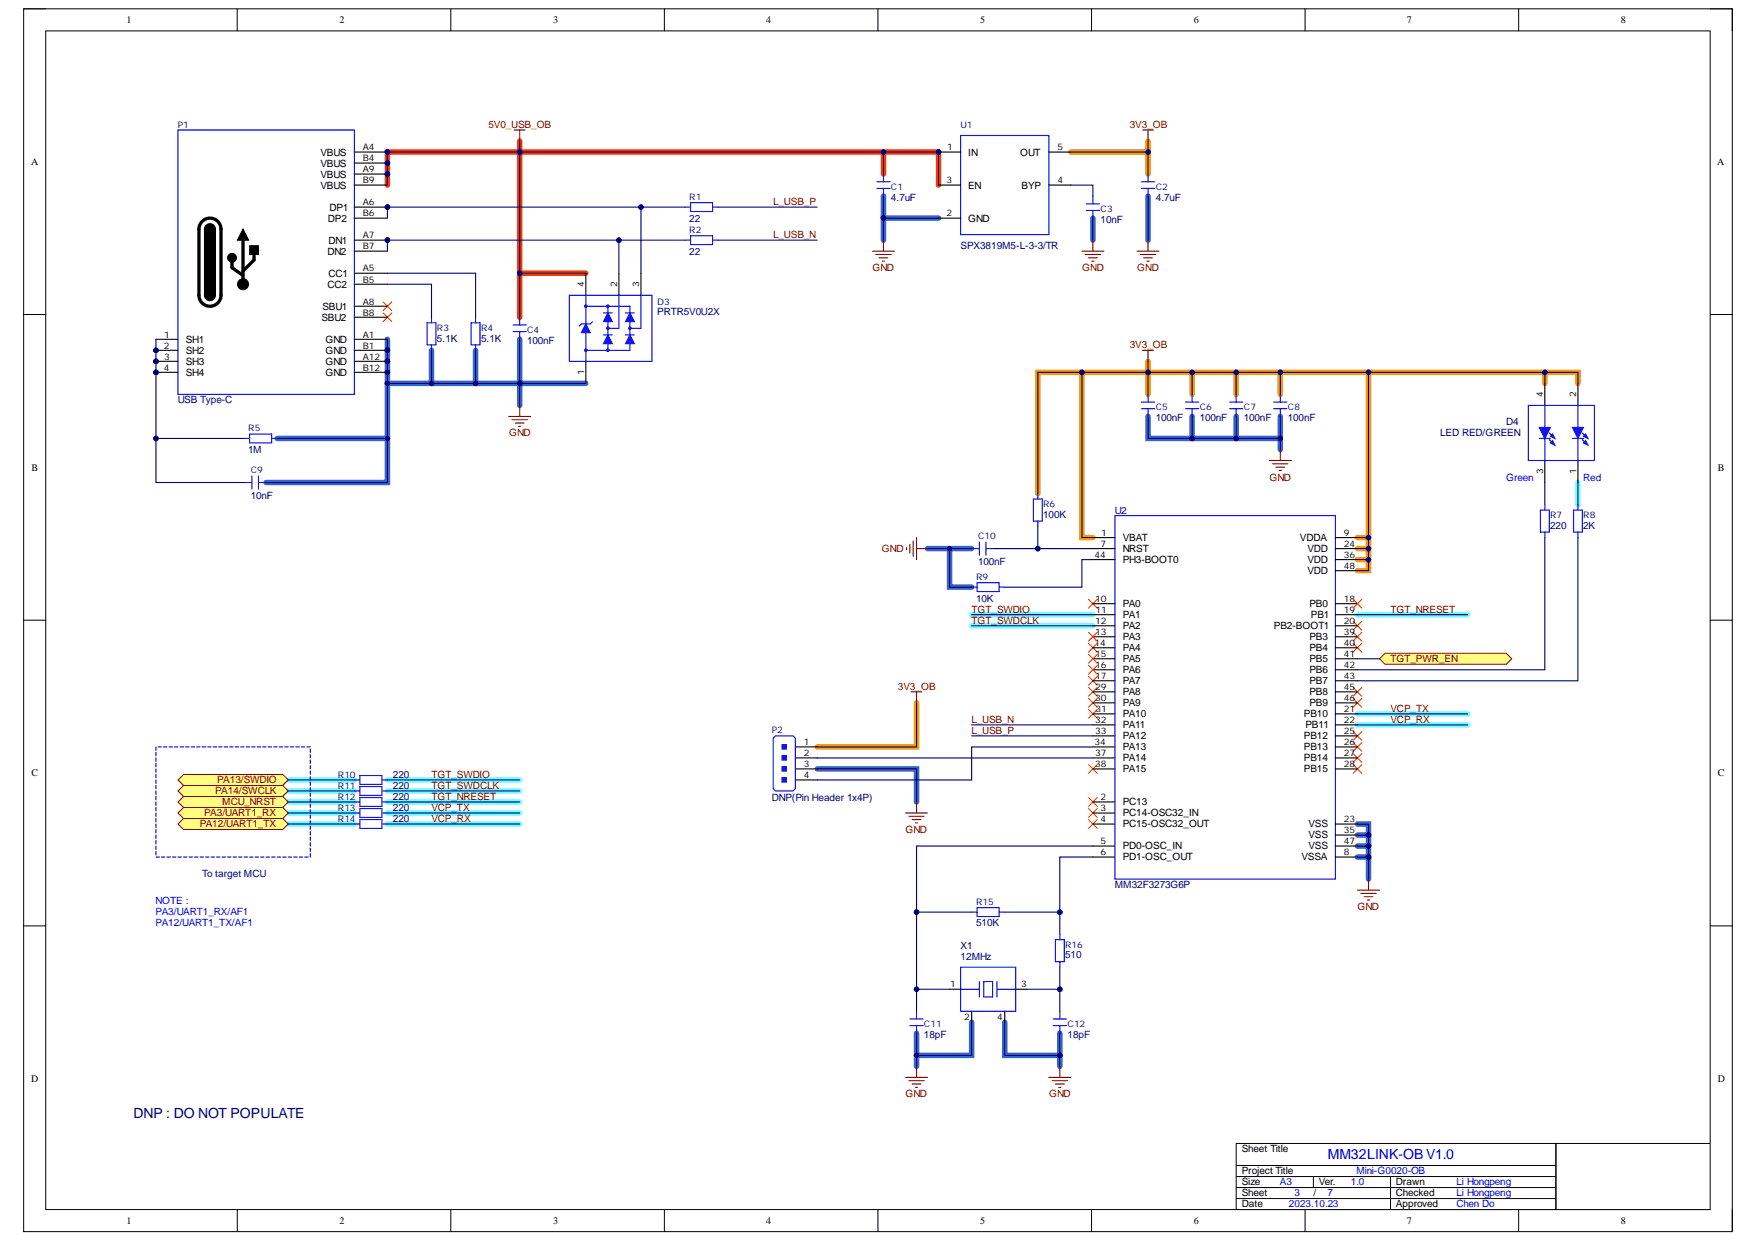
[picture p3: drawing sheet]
<svg xmlns="http://www.w3.org/2000/svg" width="297mm" height="210mm" viewBox="0 0 297 210" stroke-linecap="round" stroke-linejoin="round" font-family="sans-serif">
<defs><g id="words">
<text font-size="2.4" fill="#000080" x="22.6" y="189">DNP : DO NOT POPULATE</text>
<text font-size="2.4" fill="#00f" x="224.5" y="195.9">MM32LINK-OB V1.0</text>
<g font-size="1.7">
<text x="21.4" y="3.9">1</text>
<text x="57.4" y="3.9">2</text>
<text x="93.5" y="3.9">3</text>
<text x="129.6" y="3.9">4</text>
<text x="165.7" y="3.9">5</text>
<text x="201.8" y="3.9">6</text>
<text x="237.9" y="3.9">7</text>
<text x="274" y="3.9">8</text>
<text x="5.2" y="27.9">A</text>
<text x="54.2" y="26.3">VBUS</text>
<text x="54.2" y="28.1">VBUS</text>
<text x="163.7" y="26.3">IN</text>
<text x="172.5" y="26.3">OUT</text>
<text x="290.3" y="27.9">A</text>
<text x="54.2" y="30">VBUS</text>
<text x="54.2" y="31.9">VBUS</text>
<text x="55.7" y="35.6">DP1</text>
<text x="163.7" y="31.9">EN</text>
<text x="172.7" y="31.9">BYP</text>
<text x="55.4" y="37.4">DP2</text>
<text x="55.5" y="41.2">DN1</text>
<text x="163.7" y="37.4">GND</text>
<text x="55.3" y="43">DN2</text>
<text x="55.5" y="46.7">CC1</text>
<text x="54.5" y="52.3">SBU1</text>
<text x="55.3" y="48.6">CC2</text>
<text x="31.4" y="57.9">SH1</text>
<text x="31.4" y="59.8">SH2</text>
<text x="54.3" y="54.2">SBU2</text>
<text x="55" y="57.9">GND</text>
<text x="55" y="59.8">GND</text>
<text x="31.4" y="61.6">SH3</text>
<text x="31.4" y="63.5">SH4</text>
<text x="55" y="61.6">GND</text>
<text x="55" y="63.5">GND</text>
<text x="5.3" y="79.5">B</text>
<text x="290.4" y="79.5">B</text>
<text x="189.8" y="91.5">VBAT</text>
<text x="189.8" y="93.3">NRST</text>
<text x="189.8" y="95.2">PH3-BOOT0</text>
<text x="219.8" y="91.5">VDDA</text>
<text x="221" y="93.3">VDD</text>
<text x="221" y="95.2">VDD</text>
<text x="221" y="97">VDD</text>
<text x="189.8" y="102.6">PA0</text>
<text x="189.8" y="104.5">PA1</text>
<text x="189.8" y="106.3">PA2</text>
<text x="215.4" y="106.3">PB2-BOOT1</text>
<text x="221.4" y="102.6">PB0</text>
<text x="221.6" y="104.5">PB1</text>
<text x="189.8" y="108.2">PA3</text>
<text x="189.8" y="110.1">PA4</text>
<text x="189.8" y="111.9">PA5</text>
<text x="189.8" y="113.8">PA6</text>
<text x="221.4" y="108.2">PB3</text>
<text x="221.4" y="110.1">PB4</text>
<text x="221.4" y="111.9">PB5</text>
<text x="221.4" y="113.8">PB6</text>
<text x="189.8" y="115.6">PA7</text>
<text x="189.8" y="117.5">PA8</text>
<text x="189.8" y="119.4">PA9</text>
<text x="221.4" y="115.6">PB7</text>
<text x="221.4" y="117.5">PB8</text>
<text x="221.4" y="119.4">PB9</text>
<text x="189.8" y="121.2">PA10</text>
<text x="189.8" y="123.1">PA11</text>
<text x="189.8" y="124.9">PA12</text>
<text x="220.4" y="121.2">PB10</text>
<text x="220.4" y="124.9">PB12</text>
<text x="220.7" y="123.1">PB11</text>
<text x="5.3" y="131.2">C</text>
<text x="189.8" y="126.8">PA13</text>
<text x="189.8" y="128.7">PA14</text>
<text x="189.8" y="130.5">PA15</text>
<text x="220.4" y="126.8">PB13</text>
<text x="220.4" y="128.7">PB14</text>
<text x="220.4" y="130.5">PB15</text>
<text x="290.4" y="131.2">C</text>
<text x="189.8" y="136.1">PC13</text>
<text x="189.8" y="138">PC14-OSC32_IN</text>
<text x="189.8" y="139.8">PC15-OSC32_OUT</text>
<text x="189.8" y="143.5">PD0-OSC_IN</text>
<text x="221.2" y="139.8">VSS</text>
<text x="221.2" y="141.7">VSS</text>
<text x="221.2" y="143.5">VSS</text>
<text x="189.8" y="145.4">PD1-OSC_OUT</text>
<text x="220" y="145.4">VSSA</text>
<text x="5.2" y="182.8">D</text>
<text x="290.4" y="182.8">D</text>
<text x="209.9" y="194.8">Sheet Title</text>
<text x="209.9" y="202.2">Sheet</text>
<text x="209.9" y="200.3">Size</text>
<text x="209.9" y="198.5">Project Title</text>
<text x="222" y="202.2">/</text>
<text x="223" y="200.3">Ver.</text>
<text x="236" y="202.2">Checked</text>
<text x="236" y="200.3">Drawn</text>
<text x="21.4" y="206.9">1</text>
<text x="57.4" y="206.9">2</text>
<text x="93.5" y="206.9">3</text>
<text x="129.6" y="206.9">4</text>
<text x="165.7" y="206.9">5</text>
<text x="201.8" y="206.9">6</text>
<text x="209.9" y="204.1">Date</text>
<text x="236" y="204.1">Approved</text>
<text x="237.9" y="206.9">7</text>
<text x="274" y="206.9">8</text>
</g>
<g font-size="1.7" fill="#800000">
<text x="82.6" y="21.6">5V0_USB_OB</text>
<text x="191" y="21.6">3V3_OB</text>
<text x="130.7" y="34.7">L_USB_P</text>
<text x="130.7" y="40.2">L_USB_N</text>
<text x="147.5" y="45.8">GND</text>
<text x="182.9" y="45.8">GND</text>
<text x="192.3" y="45.8">GND</text>
<text x="191" y="58.8">3V3_OB</text>
<text x="86.1" y="73.7">GND</text>
<text x="214.6" y="81.2">GND</text>
<text x="149.1" y="93.3">GND</text>
<text x="164.2" y="103.5">TGT_SWDIO</text>
<text x="164.2" y="105.4">TGT_SWDCLK</text>
<text x="235.1" y="103.5">TGT_NRESET</text>
<text x="235.1" y="111.9">TGT_PWR_EN</text>
<text x="151.8" y="116.6">3V3_OB</text>
<text x="164.2" y="122.1">L_USB_N</text>
<text x="164.2" y="124">L_USB_P</text>
<text x="235.1" y="120.3">VCP_TX</text>
<text x="235.1" y="122.1">VCP_RX</text>
<text x="72.9" y="131.4">TGT_SWDIO</text>
<text x="34.5" y="138">PA3/UART1_RX</text>
<text x="36.4" y="134.2">PA14/SWCLK</text>
<text x="36.7" y="132.4">PA13/SWDIO</text>
<text x="37.6" y="136.1">MCU_NRST</text>
<text x="72.9" y="135.2">TGT_NRESET</text>
<text x="72.9" y="137">VCP_TX</text>
<text x="72.9" y="133.3">TGT_SWDCLK</text>
<text x="33.8" y="139.8">PA12/UART1_TX</text>
<text x="72.9" y="138.9">VCP_RX</text>
<text x="153.1" y="140.7">GND</text>
<text x="229.5" y="153.8">GND</text>
<text x="153.1" y="185.5">GND</text>
<text x="177.4" y="185.5">GND</text>
</g>
<g font-size="1.7" fill="#000080">
<text x="150.6" y="33.9">4.7uF</text>
<text x="195.4" y="33.9">4.7uF</text>
<text x="116.5" y="37.4">22</text>
<text x="186.1" y="37.6">10nF</text>
<text x="116.5" y="43">22</text>
<text x="162.4" y="42.1">SPX3819M5-L-3-3/TR</text>
<text x="111.1" y="53.2">PRTR5V0U2X</text>
<text x="73.9" y="57.7">5.1K</text>
<text x="81.3" y="57.7">5.1K</text>
<text x="89.1" y="58.1">100nF</text>
<text x="30" y="68.1">USB Type-C</text>
<text x="195.4" y="71.2">100nF</text>
<text x="202.8" y="71.2">100nF</text>
<text x="210.3" y="71.2">100nF</text>
<text x="217.7" y="71.2">100nF</text>
<text x="254.6" y="71.8">D4</text>
<text x="42" y="76.5">1M</text>
<text x="243.5" y="73.7">LED RED/GREEN</text>
<text x="42.4" y="84.4">10nF</text>
<text x="176.3" y="87.5">100K</text>
<text x="188.4" y="86.8">U2</text>
<text x="262.1" y="89.3">220</text>
<text x="267.7" y="89.3">2K</text>
<text x="165.3" y="95.5">100nF</text>
<text x="165" y="101.7">10K</text>
<text x="66.4" y="131.4">220</text>
<text x="66.4" y="133.3">220</text>
<text x="66.4" y="135.2">220</text>
<text x="66.4" y="137">220</text>
<text x="130.5" y="135.3">DNP(Pin Header 1x4P)</text>
<text x="66.4" y="138.9">220</text>
<text x="34.2" y="148.2">To target MCU</text>
<text x="188.4" y="150">MM32F3273G6P</text>
<text x="162.4" y="160.4">X1</text>
<text x="165" y="156.6">510K</text>
<text x="180.1" y="162">510</text>
<text x="162.4" y="162.2">12MHz</text>
<text x="156.2" y="175.4">18pF</text>
<text x="180.5" y="175.4">18pF</text>
</g>
<g font-size="1.7" fill="#00f">
<text x="254.6" y="81.2">Green</text>
<text x="267.7" y="81.2">Red</text>
<text x="26.3" y="152.8">NOTE :</text>
<text x="26.3" y="154.7">PA3/UART1_RX/AF1</text>
<text x="26.3" y="156.6">PA12/UART1_TX/AF1</text>
<text x="216.4" y="200.3">A3</text>
<text x="218.8" y="202.2">3</text>
<text x="224.4" y="202.2">7</text>
<text x="228.4" y="200.3">1.0</text>
<text x="229.3" y="198.5">Mini-G0020-OB</text>
<text x="246.2" y="200.3">Li Hongpeng</text>
<text x="246.2" y="202.2">Li Hongpeng</text>
<text x="217.9" y="204.1">2023.10.23</text>
<text x="246.2" y="204.1">Chen Do</text>
</g>
<g font-size="1.5" fill="#000080">
<text x="30" y="21.6">P1</text>
<text x="162.4" y="21.6">U1</text>
<text x="116.5" y="33.7">R1</text>
<text x="150.6" y="32.1">C1</text>
<text x="186.1" y="35.8">C3</text>
<text x="195.4" y="32.1">C2</text>
<text x="116.5" y="39.3">R2</text>
<text x="111.1" y="51.5">D3</text>
<text x="73.9" y="55.9">R3</text>
<text x="81.3" y="55.9">R4</text>
<text x="89.1" y="56.3">C4</text>
<text x="195.4" y="69.3">C5</text>
<text x="202.8" y="69.3">C6</text>
<text x="210.3" y="69.3">C7</text>
<text x="217.7" y="69.3">C8</text>
<text x="42" y="72.9">R5</text>
<text x="42.4" y="80">C9</text>
<text x="176.3" y="85.7">R6</text>
<text x="262.1" y="87.6">R7</text>
<text x="267.7" y="87.6">R8</text>
<text x="165.3" y="91.1">C10</text>
<text x="165" y="98">R9</text>
<text x="130.5" y="123.8">P2</text>
<text x="57.1" y="131.5">R10</text>
<text x="57.1" y="133.4">R11</text>
<text x="57.1" y="135.2">R12</text>
<text x="57.1" y="137.1">R13</text>
<text x="57.1" y="139">R14</text>
<text x="165" y="152.9">R15</text>
<text x="180.1" y="160.2">R16</text>
<text x="156.2" y="173.5">C11</text>
<text x="180.5" y="173.5">C12</text>
</g>
<g font-size="1.5">
<text x="61.3" y="25.4">A4</text>
<text x="61.3" y="29.1">A9</text>
<text x="61.3" y="27.2">B4</text>
<text x="160.1" y="25.4">1</text>
<text x="178.8" y="25.4">5</text>
<text x="61.3" y="34.7">A6</text>
<text x="61.3" y="30.9">B9</text>
<text x="160" y="30.9">3</text>
<text x="178.8" y="30.9">4</text>
<text x="61.3" y="40.2">A7</text>
<text x="61.3" y="36.5">B6</text>
<text x="160" y="36.5">2</text>
<text x="61.3" y="45.8">A5</text>
<text x="61.3" y="47.8">B5</text>
<text x="61.3" y="42.1">B7</text>
<text x="61.3" y="51.5">A8</text>
<text x="61.3" y="53.3">B8</text>
<text x="98.8" y="48.4" transform="rotate(-90 98.8 48.4)">4</text>
<text x="104.3" y="48.4" transform="rotate(-90 104.3 48.4)">2</text>
<text x="108.1" y="48.4" transform="rotate(-90 108.1 48.4)">3</text>
<text x="27.7" y="58.9">2</text>
<text x="27.8" y="57.1">1</text>
<text x="61.3" y="57.1">A1</text>
<text x="61.3" y="58.9">B1</text>
<text x="27.7" y="62.6">4</text>
<text x="27.8" y="60.8">3</text>
<text x="61.3" y="60.8">A12</text>
<text x="61.3" y="62.6">B12</text>
<text x="98.8" y="63.4" transform="rotate(-90 98.8 63.4)">1</text>
<text x="260.9" y="67" transform="rotate(-90 260.9 67)">4</text>
<text x="266.5" y="67" transform="rotate(-90 266.5 67)">2</text>
<text x="260.9" y="80.1" transform="rotate(-90 260.9 80.1)">3</text>
<text x="266.5" y="80.1" transform="rotate(-90 266.5 80.1)">1</text>
<text x="185.1" y="94.2">44</text>
<text x="186.1" y="92.4">7</text>
<text x="186.2" y="90.5">1</text>
<text x="227.2" y="90.5">9</text>
<text x="227.2" y="92.4">24</text>
<text x="227.2" y="94.2">36</text>
<text x="185.1" y="101.7">10</text>
<text x="227.2" y="96.1">48</text>
<text x="227.2" y="101.7">18</text>
<text x="185.1" y="105.4">12</text>
<text x="185.1" y="107.3">13</text>
<text x="185.2" y="103.5">11</text>
<text x="227.2" y="103.5">19</text>
<text x="227.2" y="105.4">20</text>
<text x="227.2" y="107.3">39</text>
<text x="185.1" y="109.1">14</text>
<text x="185.1" y="111">15</text>
<text x="185.1" y="112.8">16</text>
<text x="227.2" y="109.1">40</text>
<text x="227.2" y="111">41</text>
<text x="227.2" y="112.8">42</text>
<text x="185.1" y="114.7">17</text>
<text x="185.1" y="116.6">29</text>
<text x="185.1" y="118.4">30</text>
<text x="227.2" y="114.7">43</text>
<text x="227.2" y="116.6">45</text>
<text x="227.2" y="118.4">46</text>
<text x="135.9" y="125.9">1</text>
<text x="185.1" y="125.9">34</text>
<text x="185.1" y="122.1">32</text>
<text x="185.1" y="124">33</text>
<text x="185.2" y="120.3">31</text>
<text x="227.2" y="120.3">21</text>
<text x="227.2" y="122.1">22</text>
<text x="227.2" y="124">25</text>
<text x="227.2" y="125.9">26</text>
<text x="135.9" y="127.7">2</text>
<text x="135.9" y="129.7">3</text>
<text x="135.9" y="131.5">4</text>
<text x="185.1" y="127.7">37</text>
<text x="185.1" y="129.7">38</text>
<text x="227.2" y="127.7">27</text>
<text x="227.2" y="129.7">28</text>
<text x="186.1" y="135.2">2</text>
<text x="186.1" y="137.1">3</text>
<text x="186.1" y="139">4</text>
<text x="186.1" y="142.7">5</text>
<text x="227.2" y="139">23</text>
<text x="227.2" y="140.8">35</text>
<text x="227.2" y="142.7">47</text>
<text x="186.1" y="144.5">6</text>
<text x="227.2" y="144.5">8</text>
<text x="160.6" y="166.9">1</text>
<text x="172.6" y="166.9">3</text>
<text x="163" y="172.4">2</text>
<text x="168.6" y="172.4">4</text>
</g>
</g></defs>
<path d="M4 1.5h288.9v206.7h-288.9z" fill="none" stroke="#000" stroke-width=".17"/>
<path d="M7.7 5.2h281.4v199.2h-281.4z" fill-rule="evenodd" fill="#fff"/>
<g fill="none" stroke="#000" stroke-width=".17">
<path d="M4 1.5h3.7M7.7 5.2h281.4v199.2h-281.4zM40.1 1.5v3.7M76.2 1.5v3.7M112.3 1.5v3.7M148.4 1.5v3.7M184.5 1.5v3.7M220.6 1.5v3.7M256.7 1.5v3.7M289.1 1.5h3.8v3.7M4 53.2h3.7M289.1 53.2h3.8"/>
<path d="M4 104.8h3.7M289.1 104.8h3.8M4 156.5h3.7M289.1 156.5h3.8M40.1 204.4v3.8M76.2 204.4v3.8M112.3 204.4v3.8M148.4 204.4v3.8M184.5 204.4v3.8M220.6 204.4v3.8M256.7 204.4v3.8M292.9 204.4v3.8"/>
</g>
<g fill="none" stroke="#36c" stroke-width=".93">
<path d="M149.4 33.1v3.8M158.7 36.9h-9.3v3.7M184.8 36.9v3.7M194.1 33.1v7.5M65.5 57.3v24.2h-20.5M73 59.2v5.6h-7.5M80.4 59.2v5.6h-7.4M87.9 57.3v7.5h11.1M46.9 74.1h18.6M80.4 64.8h7.5v3.7M194.1 70.4v3.7h22.3M201.5 70.4v3.7"/>
<path d="M209 70.4v3.7M216.4 70.4v5.6M156.8 92.7h7.5M160.5 92.7v6.5h3.8M138.2 129.9h16.7v5.6M229.5 139.3h1.9v1.8h-1.9M229.5 143h1.9v1.8h-1.9M231.4 141.1v1.9M231.4 144.8v3.8M154.9 174.6v5.6M164.3 172.8v5.6h-9.4M169.9 172.8v5.6h9.3"/>
<path d="M179.2 174.6v5.6"/>
</g>
<path d="M87.9 23.8v1.9h-22.4v5.6M149.4 25.7v3.7M158.7 31.3v-5.6h-70.8v20.5M99 46.2h-11.1v7.4" fill="none" stroke="#f30" stroke-width=".93"/>
<g fill="none" stroke="#f90" stroke-width=".93">
<path d="M181 25.7h13.1v3.7M194.1 23.8v1.9M182.9 62.9h-7.5v20.5M194.1 61.1v1.8h-11.2v28h1.9M194.1 66.7v-3.8h37.3v33.5h-1.9M201.5 62.9v3.8M209 62.9v3.8M216.4 62.9v3.8M231.4 62.9h35.4v1.9M261.2 62.9v1.9M229.5 94.6h1.9M229.5 92.7h1.9"/>
<path d="M229.5 90.9h1.9M154.9 118.8v7.4h-16.7"/>
</g>
<g fill="none" stroke="#6effff" stroke-width=".93">
<path d="M266.8 81.5v3.8M164.3 105.8h20.5M164.3 103.9h20.5M229.5 103.9h18.6M48.7 131.8h11.2M48.7 133.7h11.2M48.7 135.5h11.2M48.7 137.4h11.2M48.7 139.3h11.2M65.5 131.8h22.4M65.5 133.7h22.4M65.5 135.5h22.4"/>
<path d="M65.5 137.4h22.4M65.5 139.3h22.4M229.5 122.5h18.6M229.5 120.6h18.6"/>
</g>
<path d="M209 193.3h80.1v11.1h-80.1z" fill-rule="evenodd" fill="#fff"/>
<path d="M209 193.3h80.1v11.1h-80.1zM209 198.8h54M209 197h54M222 198.8v1.9M235.1 198.8v5.6M263 193.3v11.1M209 202.6h54M209 200.7h54" fill="none" stroke="#000" stroke-width=".17"/>
<g fill="none" stroke="#800000" stroke-width=".18">
<path d="M86.9 22h1.9M87.9 22v1.8M147.5 42.4h3.7M148.1 43h2.6M148.6 43.6h1.5M149.2 44.1h.3M149.4 40.6v1.8M86 70.4h3.7M86.6 70.9h2.6M87.1 71.5h1.5M87.7 72.1h.3M87.9 68.5v1.9"/>
<path d="M153.3 92.5v.4M153.8 92v1.5M154.4 91.4v2.6M154.9 90.9v3.7M154.9 92.7h1.9M154 116.9h1.9M154.9 116.9v1.9M153.1 137.4h3.7M153.6 138h2.7M154.2 138.5h1.5M154.8 139.1h.3M154.9 135.5v1.9"/>
</g>
<path d="M64.7 52.9l1.5 1.5M64.7 51l1.5 1.5M66.2 52.9l-1.5 1.5M66.2 51l-1.5 1.5" fill="none" stroke="#f00" stroke-width=".17"/>
<g fill="none" stroke="#800000" stroke-width=".19">
<path d="M193.2 22h1.8M194.1 22v1.8M192.2 42.4h3.7M192.8 43h2.6M193.2 59.2h1.8M193.3 43.6h1.5M193.9 44.1h.4M194.1 40.6v1.8M194.1 59.2v1.9M214.6 77.8h3.7M215.1 78.4h2.6M215.7 78.9h1.5"/>
<path d="M216.3 79.5h.3M216.4 76v1.8M229.5 150.4h3.7M230 151h2.7M230.6 151.6h1.5M231.2 152.1h.3M231.4 148.6v1.8M153.1 182.1h3.7M153.6 182.6h2.7M154.2 183.2h1.5M154.8 183.8h.3M154.9 180.2v1.9"/>
<path d="M177.3 182.1h3.7M177.9 182.6h2.6M178.4 183.2h1.5M179 183.8h.4M179.2 180.2v1.9"/>
</g>
<path d="M30.1 131.8l.9-.9h16.8l.9 .9-.9 .9h-16.8z" fill-rule="evenodd" fill="#ffff80"/>
<path d="M30.1 131.8l.9-.9h16.8l.9 .9-.9 .9h-16.8z" fill="none" stroke="#800000" stroke-width=".17"/>
<path d="M30.1 133.7l.9-1h16.8l.9 1-.9 .9h-16.8z" fill-rule="evenodd" fill="#ffff80"/>
<path d="M30.1 133.7l.9-1h16.8l.9 1-.9 .9h-16.8z" fill="none" stroke="#800000" stroke-width=".17"/>
<g fill="none" stroke="#f00" stroke-width=".17">
<path d="M184 119.9l1.5 1.5M184 118l1.5 1.5M184 116.2l1.5 1.5M184 101.3l1.5 1.5M185.5 119.9l-1.5 1.5M185.5 118l-1.5 1.5M185.5 116.2l-1.5 1.5M185.5 101.3l-1.5 1.5M228.7 105l1.5 1.5M228.7 106.9l1.5 1.5M228.7 108.7l1.5 1.5M228.7 116.2l1.5 1.5"/>
<path d="M228.7 118l1.5 1.5M230.2 105l-1.5 1.5M230.2 106.9l-1.5 1.5M230.2 108.7l-1.5 1.5M230.2 116.2l-1.5 1.5M230.2 118l-1.5 1.5M184 138.5l1.5 1.5M184 136.7l1.5 1.4M184 134.8l1.5 1.5M184 129.2l1.5 1.5M185.5 138.5l-1.5 1.5M185.5 136.7l-1.5 1.4"/>
<path d="M185.5 134.8l-1.5 1.5M185.5 129.2l-1.5 1.5M228.7 123.6l1.5 1.5M228.7 125.5l1.5 1.5M228.7 127.3l1.5 1.5M228.7 129.2l1.5 1.5M230.2 123.6l-1.5 1.5M230.2 125.5l-1.5 1.5M230.2 127.3l-1.5 1.5M230.2 129.2l-1.5 1.5"/>
</g>
<g fill="none" stroke="#00f" stroke-width=".18">
<path d="M26.4 126.2v.6M26.4 127.2v.5M26.4 128.1v.6M26.4 129v.6M26.4 129.9v.6M26.4 130.9v.6M26.4 131.8v.6M26.4 132.7v.6M26.4 133.7v.6M26.4 134.6v.6M26.4 135.5v.6M26.4 136.5v.6"/>
<path d="M26.4 137.4v.6M26.4 138.3v.6M26.4 139.3v.5M26.7 126.2h.6M27.6 126.2h.6M28.6 126.2h.6M29.5 126.2h.6M30.4 126.2h.6M31.4 126.2h.6M32.3 126.2h.6M33.2 126.2h.6M34.2 126.2h.5"/>
<path d="M35.1 126.2h.6M36 126.2h.6M37 126.2h.5M37.9 126.2h.6M38.8 126.2h.6M39.8 126.2h.5M40.7 126.2h.6M41.6 126.2h.6M42.6 126.2h.5M43.5 126.2h.6M44.4 126.2h.6M45.3 126.2h.6"/>
<path d="M46.3 126.2h.6M47.2 126.2h.6M48.1 126.2h.6M49.1 126.2h.6M50 126.2h.6M50.9 126.2h.6M51.9 126.2h.6M52.5 126.6v.6M52.5 127.5v.6M52.5 128.4v.6M52.5 129.4v.5M52.5 130.3v.6"/>
<path d="M52.5 131.2v.6M52.5 132.2v.5M52.5 133.1v.6M52.5 134v.6M52.5 135v.5M52.5 135.9v.6M52.5 136.8v.6M52.5 137.7v.6M52.5 138.7v.6M52.5 139.6v.6M26.4 140.2v.6M26.4 141.1v.6"/>
<path d="M26.4 142.1v.5M26.4 143v.6M26.4 143.9v.6M26.4 144.8h.5M27.3 144.8h.6M28.2 144.8h.6M29.2 144.8h.5M30.1 144.8h.6M31 144.8h.6M32 144.8h.5M32.9 144.8h.6M33.8 144.8h.6"/>
<path d="M34.7 144.8h.6M35.7 144.8h.6M36.6 144.8h.6M37.5 144.8h.6M38.5 144.8h.6M39.4 144.8h.6M40.3 144.8h.6M41.3 144.8h.6M42.2 144.8h.6M43.1 144.8h.6M44.1 144.8h.5M45 144.8h.6"/>
<path d="M45.9 144.8h.6M46.9 144.8h.5M47.8 144.8h.6M48.7 144.8h.6M49.7 144.8h.5M50.6 144.8h.6M51.5 144.8h.6M52.5 140.5v.6M52.5 141.5v.6M52.5 142.4v.6M52.5 143.3v.6M52.5 144.3v.5"/>
</g>
<path d="M233.2 111.3l1-.9h20.5l.9 .9-.9 1h-20.5z" fill-rule="evenodd" fill="#ffff80"/>
<path d="M233.2 111.3l1-.9h20.5l.9 .9-.9 1h-20.5z" fill="none" stroke="#800000" stroke-width=".17"/>
<path d="M184 108.7l1.5 1.5M184 114.3l1.5 1.5M185.5 108.7l-1.5 1.5M185.5 114.3l-1.5 1.5" fill="none" stroke="#f00" stroke-width=".17"/>
<circle cx="26.4" cy="59.2" r=".37" fill="#000080"/>
<circle cx="26.4" cy="59.2" r=".37" fill="none" stroke="#000080" stroke-width=".17"/>
<circle cx="26.4" cy="61.1" r=".37" fill="#000080"/>
<circle cx="26.4" cy="61.1" r=".37" fill="none" stroke="#000080" stroke-width=".17"/>
<circle cx="26.4" cy="62.9" r=".37" fill="#000080"/>
<circle cx="26.4" cy="62.9" r=".37" fill="none" stroke="#000080" stroke-width=".17"/>
<circle cx="65.5" cy="25.7" r=".37" fill="#000080"/>
<circle cx="65.5" cy="25.7" r=".37" fill="none" stroke="#000080" stroke-width=".17"/>
<circle cx="65.5" cy="35" r=".37" fill="#000080"/>
<circle cx="65.5" cy="35" r=".37" fill="none" stroke="#000080" stroke-width=".17"/>
<circle cx="65.5" cy="40.6" r=".37" fill="#000080"/>
<circle cx="65.5" cy="40.6" r=".37" fill="none" stroke="#000080" stroke-width=".17"/>
<circle cx="65.5" cy="29.4" r=".37" fill="#000080"/>
<circle cx="65.5" cy="29.4" r=".37" fill="none" stroke="#000080" stroke-width=".17"/>
<circle cx="65.5" cy="61.1" r=".37" fill="#000080"/>
<circle cx="65.5" cy="61.1" r=".37" fill="none" stroke="#000080" stroke-width=".17"/>
<circle cx="65.5" cy="59.2" r=".37" fill="#000080"/>
<circle cx="65.5" cy="59.2" r=".37" fill="none" stroke="#000080" stroke-width=".17"/>
<circle cx="65.5" cy="27.6" r=".37" fill="#000080"/>
<circle cx="65.5" cy="27.6" r=".37" fill="none" stroke="#000080" stroke-width=".17"/>
<circle cx="65.5" cy="62.9" r=".37" fill="#000080"/>
<circle cx="65.5" cy="62.9" r=".37" fill="none" stroke="#000080" stroke-width=".17"/>
<path d="M30.1 22h29.8v44.7h-29.8z" fill-rule="evenodd" fill="#fff"/>
<path d="M30.1 22h29.8v44.7h-29.8z" fill="none" stroke="#00f" stroke-width=".18"/>
<path d="M26.4 57.3h3.7M26.4 59.2h3.7" fill="none" stroke="#000" stroke-width=".18"/>
<circle cx="26.4" cy="59.2" r=".37" fill="#000080"/>
<circle cx="26.4" cy="59.2" r=".37" fill="none" stroke="#000080" stroke-width=".17"/>
<path d="M26.4 61.1h3.7" fill="none" stroke="#000" stroke-width=".18"/>
<circle cx="26.4" cy="61.1" r=".37" fill="#000080"/>
<circle cx="26.4" cy="61.1" r=".37" fill="none" stroke="#000080" stroke-width=".17"/>
<path d="M26.4 62.9h3.7" fill="none" stroke="#000" stroke-width=".18"/>
<circle cx="26.4" cy="62.9" r=".37" fill="#000080"/>
<circle cx="26.4" cy="62.9" r=".37" fill="none" stroke="#000080" stroke-width=".17"/>
<path d="M59.9 25.7h5.6M59.9 57.3h5.6" fill="none" stroke="#000" stroke-width=".18"/>
<circle cx="65.5" cy="25.7" r=".37" fill="#000080"/>
<circle cx="65.5" cy="25.7" r=".37" fill="none" stroke="#000080" stroke-width=".17"/>
<path d="M59.9 35h5.6M59.9 46.2h5.6" fill="none" stroke="#000" stroke-width=".18"/>
<circle cx="65.5" cy="35" r=".37" fill="#000080"/>
<circle cx="65.5" cy="35" r=".37" fill="none" stroke="#000080" stroke-width=".17"/>
<path d="M59.9 40.6h5.6" fill="none" stroke="#000" stroke-width=".18"/>
<circle cx="65.5" cy="40.6" r=".37" fill="#000080"/>
<circle cx="65.5" cy="40.6" r=".37" fill="none" stroke="#000080" stroke-width=".17"/>
<path d="M59.9 29.4h5.6M59.9 51.8h5.6" fill="none" stroke="#000" stroke-width=".18"/>
<circle cx="65.5" cy="29.4" r=".37" fill="#000080"/>
<circle cx="65.5" cy="29.4" r=".37" fill="none" stroke="#000080" stroke-width=".17"/>
<path d="M59.9 61.1h5.6" fill="none" stroke="#000" stroke-width=".18"/>
<circle cx="65.5" cy="61.1" r=".37" fill="#000080"/>
<circle cx="65.5" cy="61.1" r=".37" fill="none" stroke="#000080" stroke-width=".17"/>
<path d="M59.9 59.2h5.6" fill="none" stroke="#000" stroke-width=".18"/>
<circle cx="65.5" cy="59.2" r=".37" fill="#000080"/>
<circle cx="65.5" cy="59.2" r=".37" fill="none" stroke="#000080" stroke-width=".17"/>
<path d="M59.9 27.6h5.6" fill="none" stroke="#000" stroke-width=".18"/>
<circle cx="65.5" cy="27.6" r=".37" fill="#000080"/>
<circle cx="65.5" cy="27.6" r=".37" fill="none" stroke="#000080" stroke-width=".17"/>
<path d="M59.9 36.9h5.6M59.9 31.3h5.6M59.9 48h5.6M59.9 42.4h5.6M59.9 53.6h5.6M59.9 62.9h5.6" fill="none" stroke="#000" stroke-width=".18"/>
<circle cx="65.5" cy="62.9" r=".37" fill="#000080"/>
<circle cx="65.5" cy="62.9" r=".37" fill="none" stroke="#000080" stroke-width=".17"/>
<path d="M34.2 37.4a1.86 1.86 0 0 1 2-.4 1.86 1.86 0 0 1 1.2 1.7v11.2a1.86 1.86 0 0 1-1.9 1.9 1.86 1.86 0 0 1-1.9-1.9v-11.2l.1-.5zM39.2 43.6v1.6l1.9 1.3M41.1 40.6v7.4M42.9 42.4v1.5l-1.8 1.9" fill="none" stroke="#000" stroke-width=".56"/>
<g fill="#000">
<circle cx="35.5" cy="38.7" r=".93"/>
<circle cx="35.5" cy="49.9" r=".93"/>
<circle cx="39.2" cy="43.6" r=".75"/>
<circle cx="41.1" cy="48" r=".93"/>
</g>
<g fill="none" stroke="#000" stroke-width=".17">
<path d="M34.6 38.7h1.8v11.2h-1.8zM42.2 41.5h1.5v1.5h-1.5z"/>
<circle cx="35.5" cy="38.7" r=".93"/>
<circle cx="35.5" cy="49.9" r=".93"/>
<circle cx="39.2" cy="43.6" r=".75"/>
<circle cx="41.1" cy="48" r=".93"/>
</g>
<g fill="#000">
<path d="M41.1 38.7l.9 1.9h-1.8z"/>
<path d="M34.6 38.7h1.8v11.2h-1.8z" fill-rule="evenodd"/>
<path d="M42.2 41.5h1.5v1.5h-1.5z" fill-rule="evenodd"/>
</g>
<path d="M41.1 38.7l.9 1.9h-1.8z" fill="none" stroke="#000" stroke-width=".18"/>
<path d="M188.5 87.1h37.3v61.5h-37.3z" fill-rule="evenodd" fill="#fff"/>
<path d="M188.5 87.1h37.3v61.5h-37.3z" fill="none" stroke="#00f" stroke-width=".19"/>
<g fill="none" stroke="#000" stroke-width=".19">
<path d="M184.8 90.9h3.7M184.8 92.7h3.7M184.8 94.6h3.7M225.8 90.9h3.7M225.8 92.7h3.7M225.8 94.6h3.7M225.8 96.4h3.7M184.8 102h3.7M184.8 103.9h3.7M184.8 105.8h3.7M184.8 107.6h3.7M184.8 109.5h3.7"/>
<path d="M184.8 111.3h3.7M184.8 113.2h3.7M184.8 115.1h3.7M184.8 116.9h3.7M184.8 118.8h3.7M225.8 102h3.7M225.8 103.9h3.7M225.8 105.8h3.7M225.8 107.6h3.7M225.8 109.5h3.7M225.8 111.3h3.7M225.8 113.2h3.7"/>
<path d="M225.8 115.1h3.7M225.8 116.9h3.7M225.8 118.8h3.7M184.8 120.6h3.7M184.8 122.5h3.7M184.8 124.4h3.7M184.8 126.2h3.7M184.8 128.1h3.7M184.8 130h3.7M184.8 135.5h3.7M184.8 137.4h3.7M184.8 139.3h3.7"/>
<path d="M225.8 120.6h3.7M225.8 122.5h3.7M225.8 124.4h3.7M225.8 126.2h3.7M225.8 128.1h3.7M225.8 130h3.7M225.8 139.3h3.7M184.8 143h3.7M184.8 144.8h3.7M225.8 143h3.7M225.8 144.8h3.7M225.8 141.1h3.7"/>
</g>
<circle cx="158.7" cy="25.7" r=".37" fill="#000080"/>
<circle cx="158.7" cy="25.7" r=".37" fill="none" stroke="#000080" stroke-width=".17"/>
<path d="M162.4 22.9h14.9v16.8h-14.9z" fill-rule="evenodd" fill="#fff"/>
<path d="M162.4 22.9h14.9v16.8h-14.9z" fill="none" stroke="#00f" stroke-width=".19"/>
<path d="M158.7 25.7h3.7" fill="none" stroke="#000" stroke-width=".18"/>
<circle cx="158.7" cy="25.7" r=".37" fill="#000080"/>
<circle cx="158.7" cy="25.7" r=".37" fill="none" stroke="#000080" stroke-width=".17"/>
<path d="M158.7 31.3h3.7M158.7 36.9h3.7" fill="none" stroke="#000" stroke-width=".18"/>
<path d="M177.3 25.7h3.7M177.3 31.3h3.7" fill="none" stroke="#000" stroke-width=".19"/>
<path d="M41.3 81.5h1.3M42.6 80.4v2.3M43.7 80.4v2.3M43.7 81.5h1.3M164.3 92.7h1.3M165.6 91.6v2.2M166.7 91.6v2.2M166.7 92.7h1.3M153.8 172.2h2.3M154.9 170.9v1.3" fill="none" stroke="#00f" stroke-width=".18"/>
<g fill="none" stroke="#00f" stroke-width=".19">
<path d="M193 68h2.2M193 69.1h2.2M194.1 66.7v1.3M194.1 69.1v1.3M200.4 68h2.3M200.4 69.1h2.3M201.5 66.7v1.3M201.5 69.1v1.3M207.9 68h2.2M207.9 69.1h2.2M209 66.7v1.3M209 69.1v1.3"/>
<path d="M215.3 68h2.3M215.3 69.1h2.3M216.4 66.7v1.3M216.4 69.1v1.3M153.8 173.3h2.3M154.9 173.3v1.3M178.1 172.2h2.2M178.1 173.3h2.2M179.2 170.9v1.3M179.2 173.3v1.3"/>
</g>
<path d="M96.2 49.9h14v11.2h-14z" fill-rule="evenodd" fill="#fff"/>
<g fill="none" stroke="#00f" stroke-width=".18">
<path d="M96.2 49.9h14v11.2h-14zM99 51.8h7.5v1.1M99 49.9v4.8M99 56.2v4.9M100.2 54.4l-.4 .3h-1.5l-.4 .4M102 52.9h1.5M102 56.6h1.5M102.8 51.8v1.1M102.8 54.4v2.2M102.8 58.1v1.1M104.6 49.9v5.6h-1.8M105.7 52.9h1.5"/>
<path d="M105.7 56.6h1.5M106.5 54.4v2.2M106.5 58.1v1.1h-7.5M108.4 49.9v5.6h-1.9"/>
</g>
<path d="M99 54.7l.8 1.5h-1.5z" fill="#00f"/>
<path d="M99 54.7l.8 1.5h-1.5z" fill="none" stroke="#00f" stroke-width=".18"/>
<path d="M102.8 52.9l.7 1.5h-1.5z" fill="#00f"/>
<path d="M102.8 52.9l.7 1.5h-1.5z" fill="none" stroke="#00f" stroke-width=".18"/>
<path d="M106.5 52.9l.7 1.5h-1.5z" fill="#00f"/>
<path d="M106.5 52.9l.7 1.5h-1.5z" fill="none" stroke="#00f" stroke-width=".18"/>
<path d="M102.8 56.6l.7 1.5h-1.5z" fill="#00f"/>
<path d="M102.8 56.6l.7 1.5h-1.5z" fill="none" stroke="#00f" stroke-width=".18"/>
<path d="M106.5 56.6l.7 1.5h-1.5z" fill="#00f"/>
<g fill="none" stroke="#00f" stroke-width=".18">
<path d="M72.2 54.6h1.5v3.7h-1.5zM73 53.6v1M73 58.3v.9M79.7 54.6h1.5v3.7h-1.5zM80.4 53.6v1M80.4 58.3v.9M106.5 56.6l.7 1.5h-1.5zM41.3 74.1h.9M42.2 73.4h3.7v1.4h-3.7zM45.9 74.1h1M164.3 99.2h.9M165.2 98.5h3.7v1.5h-3.7z"/>
<path d="M168.9 99.2h1M164.3 154.2h.9M165.2 153.4h3.7v1.5h-3.7zM168.9 154.2h1"/>
<circle cx="99" cy="59.2" r=".19"/>
<circle cx="99" cy="51.8" r=".19"/>
<circle cx="102.8" cy="55.5" r=".19"/>
<circle cx="102.8" cy="51.8" r=".19"/>
<circle cx="102.8" cy="59.2" r=".19"/>
<circle cx="106.5" cy="55.5" r=".19"/>
</g>
<path d="M99 46.2v3.7M104.6 46.2v3.7M108.4 46.2v3.7M99 61.1v3.7" fill="none" stroke="#000" stroke-width=".18"/>
<path d="M174.7 84.3h1.5v3.8h-1.5zM175.4 83.4v.9M175.4 88.1v.9M178.4 158.8h1.5v3.7h-1.5zM179.2 157.9v.9M179.2 162.5v1" fill="none" stroke="#00f" stroke-width=".19"/>
<path d="M162.4 163.5h9.3v7.4h-9.3z" fill-rule="evenodd" fill="#fff"/>
<g fill="none" stroke="#00f" stroke-width=".18">
<path d="M115.8 35h.9M116.7 34.3h3.8v1.4h-3.8zM116.7 39.8h3.8v1.5h-3.8zM120.5 35h.9M148.2 30.7h2.3M148.2 31.8h2.3M149.4 29.4v1.3M149.4 31.8v1.3M86.7 54.9h2.3M86.7 56h2.3M87.9 53.6v1.3M87.9 56v1.3"/>
<path d="M115.8 40.6h.9M120.5 40.6h.9M162.4 163.5h9.3v7.4h-9.3zM162.4 167.2h3.2M165.6 165.9v2.6M166.3 165.9h1.5v2.6h-1.5zM168.6 167.2h3.1M168.6 165.9v2.6"/>
</g>
<path d="M164.3 170.9v1.9M169.9 170.9v1.9M171.7 167.2h1.9" fill="none" stroke="#000" stroke-width=".19"/>
<path d="M160.5 167.2h1.9" fill="none" stroke="#000" stroke-width=".18"/>
<g fill="none" stroke="#00f" stroke-width=".19">
<path d="M183.6 34.5h2.3M183.6 35.6h2.3M184.8 33.1v1.4M184.8 35.6v1.3M193 30.7h2.2M193 31.8h2.2M194.1 29.4v1.3M194.1 31.8v1.3M260.4 86.2h1.5v3.7h-1.5zM261.2 85.3v.9M261.2 89.9v1M266 86.2h1.5v3.7h-1.5z"/>
<path d="M266.8 85.3v.9M266.8 89.9v1"/>
</g>
<path d="M182.9 42.4h3.7M183.5 43h2.6M184 43.6h1.5M184.6 44.1h.4M184.8 40.6v1.8" fill="none" stroke="#800000" stroke-width=".19"/>
<path d="M258.4 68.5h11.2v9.3h-11.2z" fill-rule="evenodd" fill="#fff"/>
<path d="M258.4 68.5h11.2v9.3h-11.2z" fill="none" stroke="#00f" stroke-width=".19"/>
<path d="M261.2 64.8v3.7M261.2 77.8v3.7M266.8 64.8v3.7M266.8 77.8v3.7" fill="none" stroke="#000" stroke-width=".19"/>
<path d="M265.8 72.2h1.9l-.9 1.9z" fill="#00f"/>
<path d="M265.8 72.2h1.9l-.9 1.9zM267.5 73.2l.9 .9M267.5 74.3l.9 .9" fill="none" stroke="#00f" stroke-width=".19"/>
<path d="M267.7 73.7l.4-.3 .3 .7z" fill="#00f"/>
<path d="M267.7 73.7l.4-.3 .3 .7z" fill="none" stroke="#00f" stroke-width=".19"/>
<path d="M267.7 74.8l.4-.3 .3 .7z" fill="#00f"/>
<path d="M265.8 74.1h1.9M267.7 74.8l.4-.3 .3 .7z" fill="none" stroke="#00f" stroke-width=".19"/>
<path d="M260.2 72.2h1.9l-.9 1.9z" fill="#00f"/>
<path d="M260.2 72.2h1.9l-.9 1.9zM261.9 73.2l1 .9M261.9 74.3l1 .9" fill="none" stroke="#00f" stroke-width=".19"/>
<path d="M262.1 73.7l.4-.3 .4 .7z" fill="#00f"/>
<path d="M262.1 73.7l.4-.3 .4 .7z" fill="none" stroke="#00f" stroke-width=".19"/>
<path d="M262.1 74.8l.4-.3 .4 .7z" fill="#00f"/>
<path d="M260.2 74.1h1.9M261.2 68.5v3.7M261.2 74.1v3.7M262.1 74.8l.4-.3 .4 .7zM266.8 68.5v3.7M266.8 74.1v3.7" fill="none" stroke="#00f" stroke-width=".19"/>
<path d="M184 110.6l1.5 1.5M184 112.5l1.5 1.4M184 106.9l1.5 1.5M185.5 110.6l-1.5 1.5M185.5 112.5l-1.5 1.4M185.5 106.9l-1.5 1.5M228.7 101.3l1.5 1.5M230.2 101.3l-1.5 1.5" fill="none" stroke="#f00" stroke-width=".17"/>
<path d="M30.1 139.3l.9-1h16.8l.9 1-.9 .9h-16.8z" fill-rule="evenodd" fill="#ffff80"/>
<path d="M30.1 139.3l.9-1h16.8l.9 1-.9 .9h-16.8z" fill="none" stroke="#800000" stroke-width=".17"/>
<path d="M30.1 137.4l.9-.9h16.8l.9 .9-.9 .9h-16.8z" fill-rule="evenodd" fill="#ffff80"/>
<path d="M30.1 137.4l.9-.9h16.8l.9 .9-.9 .9h-16.8z" fill="none" stroke="#800000" stroke-width=".17"/>
<g fill="none" stroke="#00f" stroke-width=".18">
<path d="M59.9 131.8h.9M59.9 133.7h.9M59.9 135.5h.9M59.9 137.4h.9M59.9 139.3h.9M60.8 131.1h3.8v1.5h-3.8zM60.8 132.9h3.8v1.5h-3.8zM60.8 134.8h3.8v1.5h-3.8zM60.8 136.7h3.8v1.4h-3.8zM60.8 138.5h3.8v1.5h-3.8zM64.6 131.8h.9M64.6 133.7h.9"/>
<path d="M64.6 135.5h.9M64.6 137.4h.9M64.6 139.3h.9"/>
</g>
<path d="M26.4 57.3v24.2h14.9" fill="none" stroke="#000080" stroke-width=".18"/>
<circle cx="26.4" cy="59.2" r=".37" fill="#000080"/>
<circle cx="26.4" cy="59.2" r=".37" fill="none" stroke="#000080" stroke-width=".17"/>
<circle cx="26.4" cy="61.1" r=".37" fill="#000080"/>
<circle cx="26.4" cy="61.1" r=".37" fill="none" stroke="#000080" stroke-width=".17"/>
<circle cx="26.4" cy="62.9" r=".37" fill="#000080"/>
<circle cx="26.4" cy="62.9" r=".37" fill="none" stroke="#000080" stroke-width=".17"/>
<circle cx="26.4" cy="74.1" r=".37" fill="#000080"/>
<circle cx="26.4" cy="74.1" r=".37" fill="none" stroke="#000080" stroke-width=".17"/>
<path d="M26.4 74.1h14.9" fill="none" stroke="#000080" stroke-width=".18"/>
<circle cx="26.4" cy="74.1" r=".37" fill="#000080"/>
<circle cx="26.4" cy="74.1" r=".37" fill="none" stroke="#000080" stroke-width=".17"/>
<path d="M65.5 57.3v24.2h-20.5" fill="none" stroke="#000080" stroke-width=".18"/>
<circle cx="65.5" cy="59.2" r=".37" fill="#000080"/>
<circle cx="65.5" cy="59.2" r=".37" fill="none" stroke="#000080" stroke-width=".17"/>
<circle cx="65.5" cy="61.1" r=".37" fill="#000080"/>
<circle cx="65.5" cy="61.1" r=".37" fill="none" stroke="#000080" stroke-width=".17"/>
<circle cx="65.5" cy="62.9" r=".37" fill="#000080"/>
<circle cx="65.5" cy="62.9" r=".37" fill="none" stroke="#000080" stroke-width=".17"/>
<circle cx="65.5" cy="64.8" r=".37" fill="#000080"/>
<circle cx="65.5" cy="64.8" r=".37" fill="none" stroke="#000080" stroke-width=".17"/>
<circle cx="65.5" cy="74.1" r=".37" fill="#000080"/>
<circle cx="65.5" cy="74.1" r=".37" fill="none" stroke="#000080" stroke-width=".17"/>
<path d="M46.9 74.1h18.6" fill="none" stroke="#000080" stroke-width=".18"/>
<circle cx="65.5" cy="74.1" r=".37" fill="#000080"/>
<circle cx="65.5" cy="74.1" r=".37" fill="none" stroke="#000080" stroke-width=".17"/>
<path d="M73 59.2v5.6h-7.5" fill="none" stroke="#000080" stroke-width=".18"/>
<circle cx="73" cy="64.8" r=".37" fill="#000080"/>
<circle cx="73" cy="64.8" r=".37" fill="none" stroke="#000080" stroke-width=".17"/>
<circle cx="65.5" cy="64.8" r=".37" fill="#000080"/>
<circle cx="65.5" cy="64.8" r=".37" fill="none" stroke="#000080" stroke-width=".17"/>
<path d="M65.5 48h7.5v5.6M65.5 46.2h14.9v7.4M65.5 42.4v-1.8h39.1v5.6" fill="none" stroke="#000080" stroke-width=".18"/>
<circle cx="65.5" cy="40.6" r=".37" fill="#000080"/>
<circle cx="65.5" cy="40.6" r=".37" fill="none" stroke="#000080" stroke-width=".17"/>
<circle cx="104.6" cy="40.6" r=".37" fill="#000080"/>
<circle cx="104.6" cy="40.6" r=".37" fill="none" stroke="#000080" stroke-width=".17"/>
<path d="M65.5 36.9v-1.9h42.9v11.2" fill="none" stroke="#000080" stroke-width=".18"/>
<circle cx="65.5" cy="35" r=".37" fill="#000080"/>
<circle cx="65.5" cy="35" r=".37" fill="none" stroke="#000080" stroke-width=".17"/>
<circle cx="108.4" cy="35" r=".37" fill="#000080"/>
<circle cx="108.4" cy="35" r=".37" fill="none" stroke="#000080" stroke-width=".17"/>
<path d="M87.9 23.8v1.9h-22.4v5.6" fill="none" stroke="#000080" stroke-width=".18"/>
<circle cx="87.9" cy="25.7" r=".37" fill="#000080"/>
<circle cx="87.9" cy="25.7" r=".37" fill="none" stroke="#000080" stroke-width=".17"/>
<circle cx="65.5" cy="25.7" r=".37" fill="#000080"/>
<circle cx="65.5" cy="25.7" r=".37" fill="none" stroke="#000080" stroke-width=".17"/>
<circle cx="65.5" cy="27.6" r=".37" fill="#000080"/>
<circle cx="65.5" cy="27.6" r=".37" fill="none" stroke="#000080" stroke-width=".17"/>
<circle cx="65.5" cy="29.4" r=".37" fill="#000080"/>
<circle cx="65.5" cy="29.4" r=".37" fill="none" stroke="#000080" stroke-width=".17"/>
<path d="M80.4 59.2v5.6h-7.4" fill="none" stroke="#000080" stroke-width=".18"/>
<circle cx="80.4" cy="64.8" r=".37" fill="#000080"/>
<circle cx="80.4" cy="64.8" r=".37" fill="none" stroke="#000080" stroke-width=".17"/>
<circle cx="73" cy="64.8" r=".37" fill="#000080"/>
<circle cx="73" cy="64.8" r=".37" fill="none" stroke="#000080" stroke-width=".17"/>
<path d="M80.4 64.8h7.5" fill="none" stroke="#000080" stroke-width=".18"/>
<circle cx="80.4" cy="64.8" r=".37" fill="#000080"/>
<circle cx="80.4" cy="64.8" r=".37" fill="none" stroke="#000080" stroke-width=".17"/>
<circle cx="87.9" cy="64.8" r=".37" fill="#000080"/>
<circle cx="87.9" cy="64.8" r=".37" fill="none" stroke="#000080" stroke-width=".17"/>
<path d="M87.9 57.3v7.5h11.1" fill="none" stroke="#000080" stroke-width=".18"/>
<circle cx="87.9" cy="64.8" r=".37" fill="#000080"/>
<circle cx="87.9" cy="64.8" r=".37" fill="none" stroke="#000080" stroke-width=".17"/>
<path d="M99 46.2h-11.1v7.4" fill="none" stroke="#000080" stroke-width=".18"/>
<circle cx="87.9" cy="46.2" r=".37" fill="#000080"/>
<circle cx="87.9" cy="46.2" r=".37" fill="none" stroke="#000080" stroke-width=".17"/>
<path d="M104.6 40.6h11.2" fill="none" stroke="#000080" stroke-width=".18"/>
<circle cx="104.6" cy="40.6" r=".37" fill="#000080"/>
<circle cx="104.6" cy="40.6" r=".37" fill="none" stroke="#000080" stroke-width=".17"/>
<path d="M108.4 35h7.4" fill="none" stroke="#000080" stroke-width=".18"/>
<circle cx="108.4" cy="35" r=".37" fill="#000080"/>
<circle cx="108.4" cy="35" r=".37" fill="none" stroke="#000080" stroke-width=".17"/>
<path d="M121.4 35h16.8M158.7 36.9h-9.3v3.7M121.4 40.6h16.8M154.9 118.8v7.4h-16.7M138.2 129.9h16.7v5.6" fill="none" stroke="#000080" stroke-width=".18"/>
<path d="M138.2 128.1h46.6M184.8 126.2h-20.5v5.6h-26.1" fill="none" stroke="#000080" stroke-width=".19"/>
<circle cx="149.4" cy="36.9" r=".37" fill="#000080"/>
<circle cx="149.4" cy="36.9" r=".37" fill="none" stroke="#000080" stroke-width=".17"/>
<path d="M164.3 172.8v5.6h-9.4" fill="none" stroke="#000080" stroke-width=".19"/>
<circle cx="155" cy="178.4" r=".37" fill="#000080"/>
<circle cx="155" cy="178.4" r=".37" fill="none" stroke="#000080" stroke-width=".17"/>
<path d="M160.5 167.2h-5.6v3.7" fill="none" stroke="#000080" stroke-width=".18"/>
<circle cx="154.9" cy="167.2" r=".37" fill="#000080"/>
<circle cx="154.9" cy="167.2" r=".37" fill="none" stroke="#000080" stroke-width=".17"/>
<path d="M164.3 154.2h-9.4v13" fill="none" stroke="#000080" stroke-width=".18"/>
<circle cx="154.9" cy="154.2" r=".37" fill="#000080"/>
<circle cx="154.9" cy="154.2" r=".37" fill="none" stroke="#000080" stroke-width=".17"/>
<circle cx="154.9" cy="167.2" r=".37" fill="#000080"/>
<circle cx="154.9" cy="167.2" r=".37" fill="none" stroke="#000080" stroke-width=".17"/>
<path d="M184.8 143h-29.9v11.2" fill="none" stroke="#000080" stroke-width=".19"/>
<circle cx="154.9" cy="154.2" r=".37" fill="#000080"/>
<circle cx="154.9" cy="154.2" r=".37" fill="none" stroke="#000080" stroke-width=".17"/>
<path d="M156.8 92.7h7.5" fill="none" stroke="#000080" stroke-width=".18"/>
<circle cx="160.5" cy="92.7" r=".37" fill="#000080"/>
<circle cx="160.5" cy="92.7" r=".37" fill="none" stroke="#000080" stroke-width=".17"/>
<path d="M160.5 92.7v6.5h3.8" fill="none" stroke="#000080" stroke-width=".18"/>
<circle cx="160.5" cy="92.7" r=".37" fill="#000080"/>
<circle cx="160.5" cy="92.7" r=".37" fill="none" stroke="#000080" stroke-width=".17"/>
<path d="M168 92.7h16.8M164.3 105.8h20.5M164.3 103.9h20.5M164.3 124.4h20.5M164.3 122.5h20.5" fill="none" stroke="#000080" stroke-width=".19"/>
<circle cx="175.5" cy="92.7" r=".37" fill="#000080"/>
<circle cx="175.5" cy="92.7" r=".37" fill="none" stroke="#000080" stroke-width=".17"/>
<path d="M169.9 172.8v5.6h9.3" fill="none" stroke="#000080" stroke-width=".19"/>
<circle cx="179.2" cy="178.4" r=".37" fill="#000080"/>
<circle cx="179.2" cy="178.4" r=".37" fill="none" stroke="#000080" stroke-width=".17"/>
<path d="M169.9 154.2h9.3" fill="none" stroke="#000080" stroke-width=".19"/>
<circle cx="179.2" cy="154.2" r=".37" fill="#000080"/>
<circle cx="179.2" cy="154.2" r=".37" fill="none" stroke="#000080" stroke-width=".17"/>
<path d="M184.8 94.6h-1.9v4.6h-13M173.6 167.2h5.6v3.7" fill="none" stroke="#000080" stroke-width=".19"/>
<circle cx="179.2" cy="167.2" r=".37" fill="#000080"/>
<circle cx="179.2" cy="167.2" r=".37" fill="none" stroke="#000080" stroke-width=".17"/>
<path d="M182.9 62.9h-7.5v20.5" fill="none" stroke="#000080" stroke-width=".19"/>
<circle cx="182.9" cy="62.9" r=".37" fill="#000080"/>
<circle cx="182.9" cy="62.9" r=".37" fill="none" stroke="#000080" stroke-width=".17"/>
<path d="M184.8 144.8h-5.6v13.1" fill="none" stroke="#000080" stroke-width=".19"/>
<circle cx="179.2" cy="154.2" r=".37" fill="#000080"/>
<circle cx="179.2" cy="154.2" r=".37" fill="none" stroke="#000080" stroke-width=".17"/>
<path d="M181 31.3h3.8v1.8M181 25.7h13.1v3.7" fill="none" stroke="#000080" stroke-width=".19"/>
<circle cx="194.1" cy="25.7" r=".37" fill="#000080"/>
<circle cx="194.1" cy="25.7" r=".37" fill="none" stroke="#000080" stroke-width=".17"/>
<path d="M194.1 62.9h-11.2v28h1.9" fill="none" stroke="#000080" stroke-width=".19"/>
<circle cx="182.9" cy="62.9" r=".37" fill="#000080"/>
<circle cx="182.9" cy="62.9" r=".37" fill="none" stroke="#000080" stroke-width=".17"/>
<circle cx="194.1" cy="62.9" r=".37" fill="#000080"/>
<circle cx="194.1" cy="62.9" r=".37" fill="none" stroke="#000080" stroke-width=".17"/>
<path d="M194.1 70.4v3.7h22.3" fill="none" stroke="#000080" stroke-width=".19"/>
<circle cx="201.5" cy="74.1" r=".38" fill="#000080"/>
<circle cx="201.5" cy="74.1" r=".38" fill="none" stroke="#000080" stroke-width=".17"/>
<circle cx="209" cy="74.1" r=".37" fill="#000080"/>
<circle cx="209" cy="74.1" r=".37" fill="none" stroke="#000080" stroke-width=".17"/>
<circle cx="216.5" cy="74.1" r=".37" fill="#000080"/>
<circle cx="216.5" cy="74.1" r=".37" fill="none" stroke="#000080" stroke-width=".17"/>
<path d="M194.1 66.7v-3.8h37.3v33.5h-1.9" fill="none" stroke="#000080" stroke-width=".19"/>
<circle cx="194.1" cy="62.9" r=".37" fill="#000080"/>
<circle cx="194.1" cy="62.9" r=".37" fill="none" stroke="#000080" stroke-width=".17"/>
<circle cx="201.5" cy="62.9" r=".38" fill="#000080"/>
<circle cx="201.5" cy="62.9" r=".38" fill="none" stroke="#000080" stroke-width=".17"/>
<circle cx="209" cy="62.9" r=".37" fill="#000080"/>
<circle cx="209" cy="62.9" r=".37" fill="none" stroke="#000080" stroke-width=".17"/>
<circle cx="216.5" cy="62.9" r=".37" fill="#000080"/>
<circle cx="216.5" cy="62.9" r=".37" fill="none" stroke="#000080" stroke-width=".17"/>
<circle cx="231.4" cy="62.9" r=".38" fill="#000080"/>
<circle cx="231.4" cy="62.9" r=".38" fill="none" stroke="#000080" stroke-width=".17"/>
<circle cx="231.4" cy="90.9" r=".37" fill="#000080"/>
<circle cx="231.4" cy="90.9" r=".37" fill="none" stroke="#000080" stroke-width=".17"/>
<circle cx="231.4" cy="92.7" r=".38" fill="#000080"/>
<circle cx="231.4" cy="92.7" r=".38" fill="none" stroke="#000080" stroke-width=".17"/>
<circle cx="231.4" cy="94.6" r=".38" fill="#000080"/>
<circle cx="231.4" cy="94.6" r=".38" fill="none" stroke="#000080" stroke-width=".17"/>
<path d="M229.5 143h1.9v1.8h-1.9" fill="none" stroke="#000080" stroke-width=".19"/>
<circle cx="231.4" cy="144.8" r=".38" fill="#000080"/>
<circle cx="231.4" cy="144.8" r=".38" fill="none" stroke="#000080" stroke-width=".17"/>
<circle cx="231.4" cy="143" r=".37" fill="#000080"/>
<circle cx="231.4" cy="143" r=".37" fill="none" stroke="#000080" stroke-width=".17"/>
<path d="M229.5 139.3h1.9v1.8h-1.9" fill="none" stroke="#000080" stroke-width=".19"/>
<circle cx="231.4" cy="141.1" r=".37" fill="#000080"/>
<circle cx="231.4" cy="141.1" r=".37" fill="none" stroke="#000080" stroke-width=".17"/>
<path d="M229.5 94.6h1.9M261.2 90.9v22.3h-31.7M266.8 90.9v24.2h-37.3M229.5 111.3h3.7M229.5 103.9h18.6M229.5 122.5h18.6M229.5 120.6h18.6" fill="none" stroke="#000080" stroke-width=".19"/>
<circle cx="231.4" cy="94.6" r=".38" fill="#000080"/>
<circle cx="231.4" cy="94.6" r=".38" fill="none" stroke="#000080" stroke-width=".17"/>
<path d="M229.5 92.7h1.9" fill="none" stroke="#000080" stroke-width=".19"/>
<circle cx="231.4" cy="92.7" r=".38" fill="#000080"/>
<circle cx="231.4" cy="92.7" r=".38" fill="none" stroke="#000080" stroke-width=".17"/>
<path d="M229.5 90.9h1.9" fill="none" stroke="#000080" stroke-width=".19"/>
<circle cx="231.4" cy="90.9" r=".37" fill="#000080"/>
<circle cx="231.4" cy="90.9" r=".37" fill="none" stroke="#000080" stroke-width=".17"/>
<path d="M87.9 64.8v3.7" fill="none" stroke="#000080" stroke-width=".18"/>
<circle cx="87.9" cy="64.8" r=".37" fill="#000080"/>
<circle cx="87.9" cy="64.8" r=".37" fill="none" stroke="#000080" stroke-width=".17"/>
<path d="M87.9 25.7v20.5" fill="none" stroke="#000080" stroke-width=".18"/>
<circle cx="87.9" cy="46.2" r=".37" fill="#000080"/>
<circle cx="87.9" cy="46.2" r=".37" fill="none" stroke="#000080" stroke-width=".17"/>
<circle cx="87.9" cy="25.7" r=".37" fill="#000080"/>
<circle cx="87.9" cy="25.7" r=".37" fill="none" stroke="#000080" stroke-width=".17"/>
<path d="M149.4 33.1v3.8" fill="none" stroke="#000080" stroke-width=".18"/>
<circle cx="149.4" cy="36.9" r=".37" fill="#000080"/>
<circle cx="149.4" cy="36.9" r=".37" fill="none" stroke="#000080" stroke-width=".17"/>
<path d="M154.9 174.6v5.6" fill="none" stroke="#000080" stroke-width=".19"/>
<circle cx="155" cy="178.4" r=".37" fill="#000080"/>
<circle cx="155" cy="178.4" r=".37" fill="none" stroke="#000080" stroke-width=".17"/>
<path d="M175.4 89v3.7" fill="none" stroke="#000080" stroke-width=".19"/>
<circle cx="175.5" cy="92.7" r=".37" fill="#000080"/>
<circle cx="175.5" cy="92.7" r=".37" fill="none" stroke="#000080" stroke-width=".17"/>
<path d="M179.2 174.6v5.6" fill="none" stroke="#000080" stroke-width=".19"/>
<circle cx="179.2" cy="178.4" r=".37" fill="#000080"/>
<circle cx="179.2" cy="178.4" r=".37" fill="none" stroke="#000080" stroke-width=".17"/>
<path d="M179.2 163.5v3.7" fill="none" stroke="#000080" stroke-width=".19"/>
<circle cx="179.2" cy="167.2" r=".37" fill="#000080"/>
<circle cx="179.2" cy="167.2" r=".37" fill="none" stroke="#000080" stroke-width=".17"/>
<path d="M184.8 36.9v3.7M194.1 61.1v1.8" fill="none" stroke="#000080" stroke-width=".19"/>
<circle cx="194.1" cy="62.9" r=".37" fill="#000080"/>
<circle cx="194.1" cy="62.9" r=".37" fill="none" stroke="#000080" stroke-width=".17"/>
<path d="M194.1 23.8v1.9M194.1 33.1v7.5" fill="none" stroke="#000080" stroke-width=".19"/>
<circle cx="194.1" cy="25.7" r=".37" fill="#000080"/>
<circle cx="194.1" cy="25.7" r=".37" fill="none" stroke="#000080" stroke-width=".17"/>
<path d="M201.5 70.4v3.7" fill="none" stroke="#000080" stroke-width=".19"/>
<circle cx="201.5" cy="74.1" r=".38" fill="#000080"/>
<circle cx="201.5" cy="74.1" r=".38" fill="none" stroke="#000080" stroke-width=".17"/>
<path d="M201.5 62.9v3.8" fill="none" stroke="#000080" stroke-width=".19"/>
<circle cx="201.5" cy="62.9" r=".38" fill="#000080"/>
<circle cx="201.5" cy="62.9" r=".38" fill="none" stroke="#000080" stroke-width=".17"/>
<path d="M209 70.4v3.7" fill="none" stroke="#000080" stroke-width=".19"/>
<circle cx="209" cy="74.1" r=".37" fill="#000080"/>
<circle cx="209" cy="74.1" r=".37" fill="none" stroke="#000080" stroke-width=".17"/>
<path d="M209 62.9v3.8" fill="none" stroke="#000080" stroke-width=".19"/>
<circle cx="209" cy="62.9" r=".37" fill="#000080"/>
<circle cx="209" cy="62.9" r=".37" fill="none" stroke="#000080" stroke-width=".17"/>
<path d="M216.4 70.4v5.6" fill="none" stroke="#000080" stroke-width=".19"/>
<circle cx="216.5" cy="74.1" r=".37" fill="#000080"/>
<circle cx="216.5" cy="74.1" r=".37" fill="none" stroke="#000080" stroke-width=".17"/>
<path d="M216.4 62.9v3.8" fill="none" stroke="#000080" stroke-width=".19"/>
<circle cx="216.5" cy="62.9" r=".37" fill="#000080"/>
<circle cx="216.5" cy="62.9" r=".37" fill="none" stroke="#000080" stroke-width=".17"/>
<path d="M231.4 144.8v3.8" fill="none" stroke="#000080" stroke-width=".19"/>
<circle cx="231.4" cy="144.8" r=".38" fill="#000080"/>
<circle cx="231.4" cy="144.8" r=".38" fill="none" stroke="#000080" stroke-width=".17"/>
<path d="M231.4 141.1v1.9" fill="none" stroke="#000080" stroke-width=".19"/>
<circle cx="231.4" cy="143" r=".37" fill="#000080"/>
<circle cx="231.4" cy="143" r=".37" fill="none" stroke="#000080" stroke-width=".17"/>
<circle cx="231.4" cy="141.1" r=".37" fill="#000080"/>
<circle cx="231.4" cy="141.1" r=".37" fill="none" stroke="#000080" stroke-width=".17"/>
<path d="M231.4 62.9h35.4v1.9M261.2 81.5v3.8M266.8 81.5v3.8" fill="none" stroke="#000080" stroke-width=".19"/>
<circle cx="261.2" cy="62.9" r=".37" fill="#000080"/>
<circle cx="261.2" cy="62.9" r=".37" fill="none" stroke="#000080" stroke-width=".17"/>
<circle cx="231.4" cy="62.9" r=".38" fill="#000080"/>
<circle cx="231.4" cy="62.9" r=".38" fill="none" stroke="#000080" stroke-width=".17"/>
<path d="M261.2 62.9v1.9" fill="none" stroke="#000080" stroke-width=".19"/>
<circle cx="261.2" cy="62.9" r=".37" fill="#000080"/>
<circle cx="261.2" cy="62.9" r=".37" fill="none" stroke="#000080" stroke-width=".17"/>
<path d="M149.4 25.7v3.7M48.7 131.8h11.2M48.7 133.7h11.2M48.7 135.5h11.2M48.7 137.4h11.2M48.7 139.3h11.2" fill="none" stroke="#000080" stroke-width=".18"/>
<circle cx="149.4" cy="25.7" r=".37" fill="#000080"/>
<circle cx="149.4" cy="25.7" r=".37" fill="none" stroke="#000080" stroke-width=".17"/>
<path d="M158.7 25.7v5.6" fill="none" stroke="#000080" stroke-width=".18"/>
<circle cx="158.7" cy="25.7" r=".37" fill="#000080"/>
<circle cx="158.7" cy="25.7" r=".37" fill="none" stroke="#000080" stroke-width=".17"/>
<path d="M87.9 25.7h70.8" fill="none" stroke="#000080" stroke-width=".18"/>
<circle cx="87.9" cy="25.7" r=".37" fill="#000080"/>
<circle cx="87.9" cy="25.7" r=".37" fill="none" stroke="#000080" stroke-width=".17"/>
<circle cx="149.4" cy="25.7" r=".37" fill="#000080"/>
<circle cx="149.4" cy="25.7" r=".37" fill="none" stroke="#000080" stroke-width=".17"/>
<circle cx="158.7" cy="25.7" r=".37" fill="#000080"/>
<circle cx="158.7" cy="25.7" r=".37" fill="none" stroke="#000080" stroke-width=".17"/>
<path d="M65.5 131.8h22.4M65.5 133.7h22.4M65.5 135.5h22.4M65.5 137.4h22.4M65.5 139.3h22.4" fill="none" stroke="#000080" stroke-width=".18"/>
<path d="M30.1 135.5l.9-.9h16.8l.9 .9-.9 1h-16.8z" fill-rule="evenodd" fill="#ffff80"/>
<path d="M30.1 135.5l.9-.9h16.8l.9 .9-.9 1h-16.8z" fill="none" stroke="#800000" stroke-width=".17"/>
<path d="M134.5 126.2h3.7M134.5 128.1h3.7M134.5 129.9h3.7M134.5 131.8h3.7" fill="none" stroke="#000" stroke-width=".18"/>
<path d="M131.1 124.4h3l.4 .3v8.6l-.4 .4h-3l-.4-.4v-8.6z" fill-rule="evenodd" fill="#fff"/>
<path d="M131.1 124.4h3l.4 .3v8.6l-.4 .4h-3l-.4-.4v-8.6z" fill="none" stroke="#00f" stroke-width=".18"/>
<path d="M132.2 125.9h.8v.7h-.8z" fill-rule="evenodd" fill="#00f"/>
<path d="M132.2 125.9h.8v.7h-.8z" fill="none" stroke="#00f" stroke-width=".18"/>
<path d="M132.2 127.7h.8v.8h-.8z" fill-rule="evenodd" fill="#00f"/>
<path d="M132.2 127.7h.8v.8h-.8z" fill="none" stroke="#00f" stroke-width=".18"/>
<path d="M132.2 129.6h.8v.7h-.8z" fill-rule="evenodd" fill="#00f"/>
<path d="M132.2 129.6h.8v.7h-.8z" fill="none" stroke="#00f" stroke-width=".18"/>
<path d="M132.2 131.4h.8v.8h-.8z" fill-rule="evenodd" fill="#00f"/>
<path d="M132.2 131.4h.8v.8h-.8z" fill="none" stroke="#00f" stroke-width=".18"/>
<use href="#words"/>
</svg>
